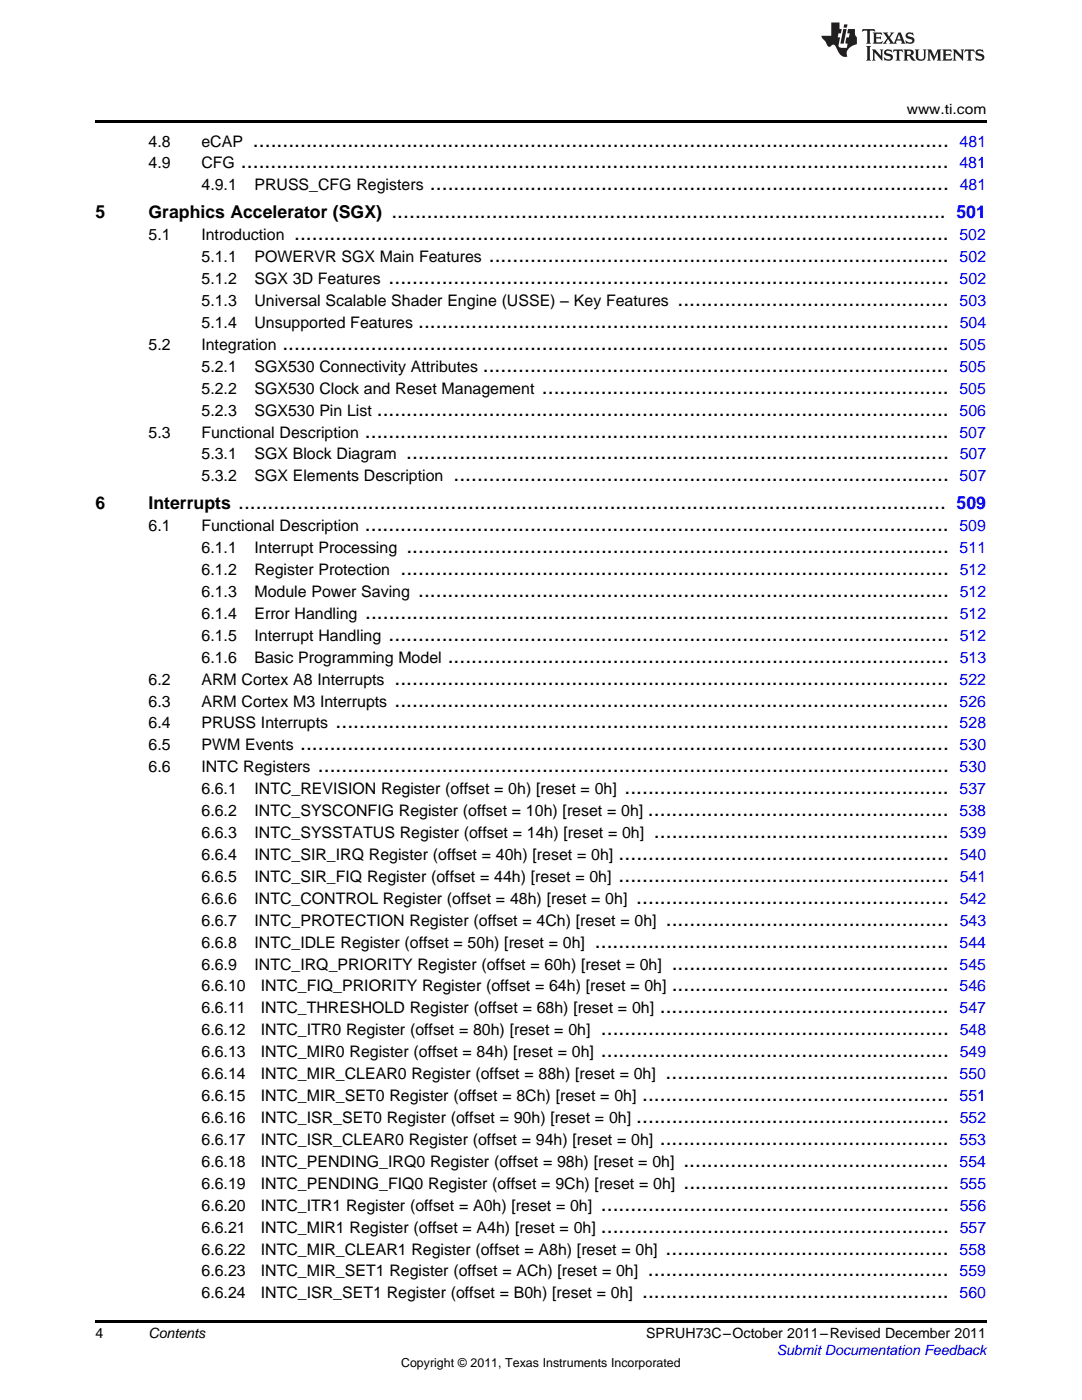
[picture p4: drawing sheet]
<svg xmlns="http://www.w3.org/2000/svg" width="216mm" height="279mm" viewBox="0 0 216 279" stroke-linecap="round" stroke-linejoin="round" font-family="sans-serif">
<defs><g id="words">
<g font-size="4.2">
<text x="50.5" y="29.2">......................................................................................................................</text>
<text x="48.1" y="33.6">........................................................................................................................</text>
<text x="85.8" y="38">........................................................................................</text>
<text x="58.7" y="47.9">...............................................................................................................</text>
<text x="78.1" y="43.6">..............................................................................................</text>
<text x="97.5" y="52.3">..............................................................................</text>
<text x="77.5" y="56.7">...............................................................................................</text>
<text x="83.4" y="65.4">..........................................................................................</text>
<text x="135.2" y="61.1">..............................................</text>
<text x="56.3" y="69.8">.................................................................................................................</text>
<text x="96.3" y="74.2">...............................................................................</text>
<text x="75.2" y="82.9">.................................................................................................</text>
<text x="108.1" y="78.6">.....................................................................</text>
<text x="72.8" y="87.3">...................................................................................................</text>
<text x="81.1" y="91.7">............................................................................................</text>
<text x="47.5" y="101.6">........................................................................................................................</text>
<text x="90.5" y="96.1">....................................................................................</text>
<text x="72.8" y="106">...................................................................................................</text>
<text x="81.1" y="110.4">............................................................................................</text>
<text x="79.9" y="114.8">.............................................................................................</text>
<text x="83.4" y="119.1">..........................................................................................</text>
<text x="72.9" y="123.5">...................................................................................................</text>
<text x="77.5" y="127.9">...............................................................................................</text>
<text x="78.7" y="136.6">..............................................................................................</text>
<text x="89.3" y="132.3">.....................................................................................</text>
<text x="78.7" y="141">..............................................................................................</text>
<text x="59.9" y="149.8">..............................................................................................................</text>
<text x="67" y="145.4">........................................................................................................</text>
<text x="63.4" y="154.1">...........................................................................................................</text>
<text x="124.6" y="158.5">.......................................................</text>
<text x="129.3" y="162.9">...................................................</text>
<text x="130.5" y="167.3">..................................................</text>
<text x="123.4" y="171.6">........................................................</text>
<text x="123.4" y="176">........................................................</text>
<text x="127" y="180.4">.....................................................</text>
<text x="132.9" y="184.7">................................................</text>
<text x="118.7" y="189.1">............................................................</text>
<text x="134" y="193.5">...............................................</text>
<text x="134" y="197.9">...............................................</text>
<text x="131.7" y="202.2">.................................................</text>
<text x="119.9" y="206.6">...........................................................</text>
<text x="119.9" y="211">...........................................................</text>
<text x="132.8" y="215.4">................................................</text>
<text x="128.1" y="219.7">....................................................</text>
<text x="127" y="224.1">.....................................................</text>
<text x="131.7" y="228.5">.................................................</text>
<text x="136.4" y="232.9">.............................................</text>
<text x="136.4" y="237.2">.............................................</text>
<text x="119.9" y="241.6">...........................................................</text>
<text x="119.9" y="246">...........................................................</text>
<text x="132.8" y="250.4">................................................</text>
<text x="129.3" y="254.7">...................................................</text>
<text x="128.1" y="259.1">....................................................</text>
</g>
<g font-size="3.5">
<text x="19" y="43.6">5</text>
<text x="29.6" y="43.6">Graphics Accelerator (SGX)</text>
<text x="19" y="101.6">6</text>
<text x="29.6" y="101.6">Interrupts</text>
</g>
<g font-size="3.5" fill="#00f">
<text x="190.9" y="43.6">501</text>
<text x="190.9" y="101.6">509</text>
</g>
<g font-size="3.2">
<text x="29.6" y="29.2">4.8</text>
<text x="40.2" y="29.2">eCAP</text>
<text x="29.6" y="33.6">4.9</text>
<text x="40.2" y="33.6">CFG</text>
<text x="40.2" y="38">4.9.1</text>
<text x="50.8" y="38">PRUSS_CFG Registers</text>
<text x="29.6" y="47.9">5.1</text>
<text x="40.2" y="47.9">Introduction</text>
<text x="40.2" y="52.3">5.1.1</text>
<text x="50.8" y="52.3">POWERVR SGX Main Features</text>
<text x="40.2" y="56.7">5.1.2</text>
<text x="50.8" y="56.7">SGX 3D Features</text>
<text x="40.2" y="61.1">5.1.3</text>
<text x="40.2" y="65.4">5.1.4</text>
<text x="50.8" y="61.1">Universal Scalable Shader Engine (USSE) – Key Features</text>
<text x="50.8" y="65.4">Unsupported Features</text>
<text x="29.6" y="69.8">5.2</text>
<text x="40.2" y="69.8">Integration</text>
<text x="40.2" y="74.2">5.2.1</text>
<text x="50.8" y="74.2">SGX530 Connectivity Attributes</text>
<text x="40.2" y="78.6">5.2.2</text>
<text x="40.2" y="82.9">5.2.3</text>
<text x="50.8" y="78.6">SGX530 Clock and Reset Management</text>
<text x="50.8" y="82.9">SGX530 Pin List</text>
<text x="29.6" y="87.3">5.3</text>
<text x="40.2" y="87.3">Functional Description</text>
<text x="40.2" y="91.7">5.3.1</text>
<text x="50.8" y="91.7">SGX Block Diagram</text>
<text x="40.2" y="96.1">5.3.2</text>
<text x="50.8" y="96.1">SGX Elements Description</text>
<text x="29.6" y="106">6.1</text>
<text x="40.2" y="106">Functional Description</text>
<text x="40.2" y="110.4">6.1.1</text>
<text x="50.8" y="110.4">Interrupt Processing</text>
<text x="40.2" y="114.8">6.1.2</text>
<text x="40.2" y="119.1">6.1.3</text>
<text x="50.8" y="114.8">Register Protection</text>
<text x="50.8" y="119.1">Module Power Saving</text>
<text x="40.2" y="123.5">6.1.4</text>
<text x="50.8" y="123.5">Error Handling</text>
<text x="40.2" y="127.9">6.1.5</text>
<text x="50.8" y="127.9">Interrupt Handling</text>
<text x="29.6" y="136.6">6.2</text>
<text x="40.2" y="136.6">ARM Cortex A8 Interrupts</text>
<text x="40.2" y="132.3">6.1.6</text>
<text x="50.8" y="132.3">Basic Programming Model</text>
<text x="29.6" y="141">6.3</text>
<text x="40.2" y="141">ARM Cortex M3 Interrupts</text>
<text x="29.6" y="145.4">6.4</text>
<text x="29.6" y="149.8">6.5</text>
<text x="40.2" y="145.4">PRUSS Interrupts</text>
<text x="40.2" y="149.8">PWM Events</text>
<text x="29.6" y="154.1">6.6</text>
<text x="40.2" y="154.1">INTC Registers</text>
<text x="40.2" y="158.5">6.6.1</text>
<text x="50.8" y="158.5">INTC_REVISION Register (offset = 0h) [reset = 0h]</text>
<text x="40.2" y="162.9">6.6.2</text>
<text x="40.2" y="167.3">6.6.3</text>
<text x="50.8" y="162.9">INTC_SYSCONFIG Register (offset = 10h) [reset = 0h]</text>
<text x="50.8" y="167.3">INTC_SYSSTATUS Register (offset = 14h) [reset = 0h]</text>
<text x="40.2" y="171.6">6.6.4</text>
<text x="50.8" y="171.6">INTC_SIR_IRQ Register (offset = 40h) [reset = 0h]</text>
<text x="40.2" y="176">6.6.5</text>
<text x="50.8" y="176">INTC_SIR_FIQ Register (offset = 44h) [reset = 0h]</text>
<text x="40.2" y="180.4">6.6.6</text>
<text x="40.2" y="184.7">6.6.7</text>
<text x="50.8" y="180.4">INTC_CONTROL Register (offset = 48h) [reset = 0h]</text>
<text x="50.8" y="184.7">INTC_PROTECTION Register (offset = 4Ch) [reset = 0h]</text>
<text x="40.2" y="189.1">6.6.8</text>
<text x="50.8" y="189.1">INTC_IDLE Register (offset = 50h) [reset = 0h]</text>
<text x="40.2" y="193.5">6.6.9</text>
<text x="40.2" y="197.9">6.6.10</text>
<text x="50.8" y="193.5">INTC_IRQ_PRIORITY Register (offset = 60h) [reset = 0h]</text>
<text x="52" y="197.9">INTC_FIQ_PRIORITY Register (offset = 64h) [reset = 0h]</text>
<text x="40.2" y="202.2">6.6.11</text>
<text x="52" y="202.2">INTC_THRESHOLD Register (offset = 68h) [reset = 0h]</text>
<text x="40.2" y="206.6">6.6.12</text>
<text x="52" y="206.6">INTC_ITR0 Register (offset = 80h) [reset = 0h]</text>
<text x="40.2" y="211">6.6.13</text>
<text x="40.2" y="215.4">6.6.14</text>
<text x="52" y="211">INTC_MIR0 Register (offset = 84h) [reset = 0h]</text>
<text x="52" y="215.4">INTC_MIR_CLEAR0 Register (offset = 88h) [reset = 0h]</text>
<text x="40.2" y="219.7">6.6.15</text>
<text x="52" y="219.7">INTC_MIR_SET0 Register (offset = 8Ch) [reset = 0h]</text>
<text x="40.2" y="224.1">6.6.16</text>
<text x="52" y="224.1">INTC_ISR_SET0 Register (offset = 90h) [reset = 0h]</text>
<text x="40.2" y="228.5">6.6.17</text>
<text x="40.2" y="232.9">6.6.18</text>
<text x="52" y="228.5">INTC_ISR_CLEAR0 Register (offset = 94h) [reset = 0h]</text>
<text x="52" y="232.9">INTC_PENDING_IRQ0 Register (offset = 98h) [reset = 0h]</text>
<text x="40.2" y="237.2">6.6.19</text>
<text x="52" y="237.2">INTC_PENDING_FIQ0 Register (offset = 9Ch) [reset = 0h]</text>
<text x="40.2" y="241.6">6.6.20</text>
<text x="40.2" y="246">6.6.21</text>
<text x="52" y="241.6">INTC_ITR1 Register (offset = A0h) [reset = 0h]</text>
<text x="52" y="246">INTC_MIR1 Register (offset = A4h) [reset = 0h]</text>
<text x="40.2" y="250.4">6.6.22</text>
<text x="52" y="250.4">INTC_MIR_CLEAR1 Register (offset = A8h) [reset = 0h]</text>
<text x="40.2" y="254.7">6.6.23</text>
<text x="52" y="254.7">INTC_MIR_SET1 Register (offset = ACh) [reset = 0h]</text>
<text x="40.2" y="259.1">6.6.24</text>
<text x="52" y="259.1">INTC_ISR_SET1 Register (offset = B0h) [reset = 0h]</text>
</g>
<g font-size="3.2" fill="#00f">
<text x="191.5" y="29.2">481</text>
<text x="191.5" y="33.6">481</text>
<text x="191.5" y="38">481</text>
<text x="191.5" y="47.9">502</text>
<text x="191.5" y="52.3">502</text>
<text x="191.5" y="56.7">502</text>
<text x="191.5" y="61.1">503</text>
<text x="191.5" y="65.4">504</text>
<text x="191.5" y="69.8">505</text>
<text x="191.5" y="74.2">505</text>
<text x="191.5" y="78.6">505</text>
<text x="191.5" y="82.9">506</text>
<text x="191.5" y="87.3">507</text>
<text x="191.5" y="91.7">507</text>
<text x="191.5" y="96.1">507</text>
<text x="191.5" y="106">509</text>
<text x="191.5" y="110.4">511</text>
<text x="191.5" y="114.8">512</text>
<text x="191.5" y="119.1">512</text>
<text x="191.5" y="123.5">512</text>
<text x="191.5" y="127.9">512</text>
<text x="191.5" y="136.6">522</text>
<text x="191.5" y="132.3">513</text>
<text x="191.5" y="141">526</text>
<text x="191.5" y="145.4">528</text>
<text x="191.5" y="149.8">530</text>
<text x="191.5" y="154.1">530</text>
<text x="191.5" y="158.5">537</text>
<text x="191.5" y="162.9">538</text>
<text x="191.5" y="167.3">539</text>
<text x="191.5" y="171.6">540</text>
<text x="191.5" y="176">541</text>
<text x="191.5" y="180.4">542</text>
<text x="191.5" y="184.7">543</text>
<text x="191.5" y="189.1">544</text>
<text x="191.5" y="193.5">545</text>
<text x="191.5" y="197.9">546</text>
<text x="191.5" y="202.2">547</text>
<text x="191.5" y="206.6">548</text>
<text x="191.5" y="215.4">550</text>
<text x="191.5" y="211">549</text>
<text x="191.5" y="219.7">551</text>
<text x="191.5" y="224.1">552</text>
<text x="191.5" y="228.5">553</text>
<text x="191.5" y="232.9">554</text>
<text x="191.5" y="237.2">555</text>
<text x="191.5" y="241.6">556</text>
<text x="191.5" y="246">557</text>
<text x="191.5" y="250.4">558</text>
<text x="191.5" y="254.7">559</text>
<text x="191.5" y="259.1">560</text>
</g>
<g font-size="2.8">
<text x="180.9" y="22.7">www.ti.com</text>
<text x="19" y="267">4</text>
<text x="29.6" y="267.1">Contents</text>
<text x="128.9" y="267.1">SPRUH73C–October 2011–Revised December 2011</text>
</g>
<text font-size="2.8" fill="#00f" x="155" y="270.4">Submit Documentation Feedback</text>
<text font-size="2.5" x="80" y="272.7">Copyright © 2011, Texas Instruments Incorporated</text>
</g></defs>
<g fill="#231f20">
<path d="M172.1 5.8l-.1 .6 .5-.3h.5v.2v2.1l-.2 .3h1l-.2-.3v-2.1v-.2h.6l.4 .3-.1-.6zM174.1 6.5l.3 .4v1.5l-.3 .3h1.9l.1-.5a1.04 1.04 0 0 1-1.3 .1v-.6h.6l.4 .2v-.7l-.4 .2h-.6l.1-.6h.7l.4 .2-.1-.5zM176.1 6.5l.9 1.1-.9 1.1h.8l-.1-.2 .4-.7 .4 .7-.2 .2h1.6l-.2-.2 .1-.4h.9l.2 .4-.2 .2h.9l-.2-.3-.8-1.9h-.5l-.9 2.1-.7-1.1 .8-1h-.8l.1 .3-.3 .5-.4-.6 .2-.2zM179.4 6.9l.3 .9h-.7zM180.9 6.6a.63 .63 0 0 0-.2 .7 .63 .63 0 0 0 .6 .4l.6 .2 .1 .2a.75 .75 0 0 1-.7 .4 .75 .75 0 0 1-.6-.5l.1 .7 .2-.1a1.11 1.11 0 0 0 1.5-.5 1.13 1.13 0 0 0-1.3-.9l-.1-.3a1.04 1.04 0 0 1 1.2 .2l-.1-.6-.2 .1-.5-.1zM172.8 9.2l.3 .3v2.2l-.3 .4h1l-.2-.4v-2.2l.2-.3zM174 9.9l.2 .3v1.5l-.2 .4h.7l-.2-.4v-1.3l1.6 1.7v-1.9l.2-.3h-.7l.2 .3v.9l-1.2-1.2zM176.6 10a.62 .62 0 0 0-.2 .7 .62 .62 0 0 0 .6 .4l.6 .2 .1 .2a.76 .76 0 0 1-.7 .4 .76 .76 0 0 1-.6-.5l.1 .7 .1-.1a1.11 1.11 0 0 0 1.6-.6 1.13 1.13 0 0 0-1.3-.8l-.1-.3a1.04 1.04 0 0 1 1.2 .1l-.1-.5-.2 .1-.5-.2zM178.3 9.9l-.1 .6a.61 .61 0 0 1 .7-.3v1.5l-.2 .4h1l-.3-.4v-1.5a.63 .63 0 0 1 .8 .3l-.1-.6zM180.3 9.9l.2 .3v1.5l-.2 .4h.9l-.2-.2v-.7l.6 .2a.76 .76 0 0 0 1.1 .6l-1-.9a.58 .58 0 0 0 .6-.6 .58 .58 0 0 0-.5-.6zM181 10.2l.1-.1a.45 .45 0 0 1 .6 .1 .45 .45 0 0 1 .1 .5l-.8 .2zM182.5 9.9l.2 .2a2.17 2.17 0 0 0 .4 1.9 .99 .99 0 0 0 1.6-.7v-1.1l.2-.3h-.8l.2 .2a1.92 1.92 0 0 1-.2 1.7 .6 .6 0 0 1-.9-.5v-1.1l.2-.3zM185 9.9l.2 .3v1.5l-.2 .4h.7l-.2-.4v-1.4l.8 1.8 .8-1.8v1.4l-.2 .4h1l-.3-.4v-1.5l.3-.3h-.8l-.7 1.4-.6-1.4zM188 9.9l.2 .3v1.5l-.2 .4h1.8l.2-.6a1.04 1.04 0 0 1-1.3 .2v-.6h.6l.4 .1v-.6l-.4 .2h-.6l.1-.6h.7l.4 .2-.1-.5zM190.1 9.9l.2 .3v1.5l-.2 .4h.7l-.2-.4v-1.3l1.6 1.7v-1.9l.2-.3h-.7l.2 .3v.9l-1.1-1.2zM192.6 9.9l-.1 .6a.61 .61 0 0 1 .7-.3v1.5l-.2 .4h.9l-.2-.4v-1.5a.63 .63 0 0 1 .8 .3l-.2-.6zM194.9 10a.62 .62 0 0 0-.2 .7 .62 .62 0 0 0 .6 .4l.5 .2 .2 .2a.76 .76 0 0 1-.7 .4 .76 .76 0 0 1-.7-.5l.2 .7 .1-.1a1.11 1.11 0 0 0 1.5-.6 1.13 1.13 0 0 0-1.2-.8l-.1-.3a1.04 1.04 0 0 1 1.2 .1l-.2-.5-.2 .1-.5-.2z"/>
<path d="M165.9 4.5v2.6h-2l.1 .4 .8 .9a.91 .91 0 0 0 .9 .9 .56 .56 0 0 1 .5-.4 .56 .56 0 0 1 .5 .3l.4 .8a1.53 1.53 0 0 0 2 1.3 1.54 1.54 0 0 1 1-2.1l.9-.4-.1-1.4a1.52 1.52 0 0 1-.3-1.6h-1.4l-.2 .9h.5l-.1 .8h-.5l-.2 .9v.2l.4 .1-.1 .9a1.93 1.93 0 0 1-1.7-.3l.3-1.8h-.4l.1-.8h.5l.2-.9h-.5v-1.3zM168.3 5.8l-.6 2.9h.7l.5-2.9zM168.4 4.9l-.1 .6h.7l.1-.6z"/>
</g>
<path d="M19 24h177.8v.6h-177.8zM19 263.5h177.8v.6h-177.8z" fill="#000"/>
<use href="#words"/>
</svg>
